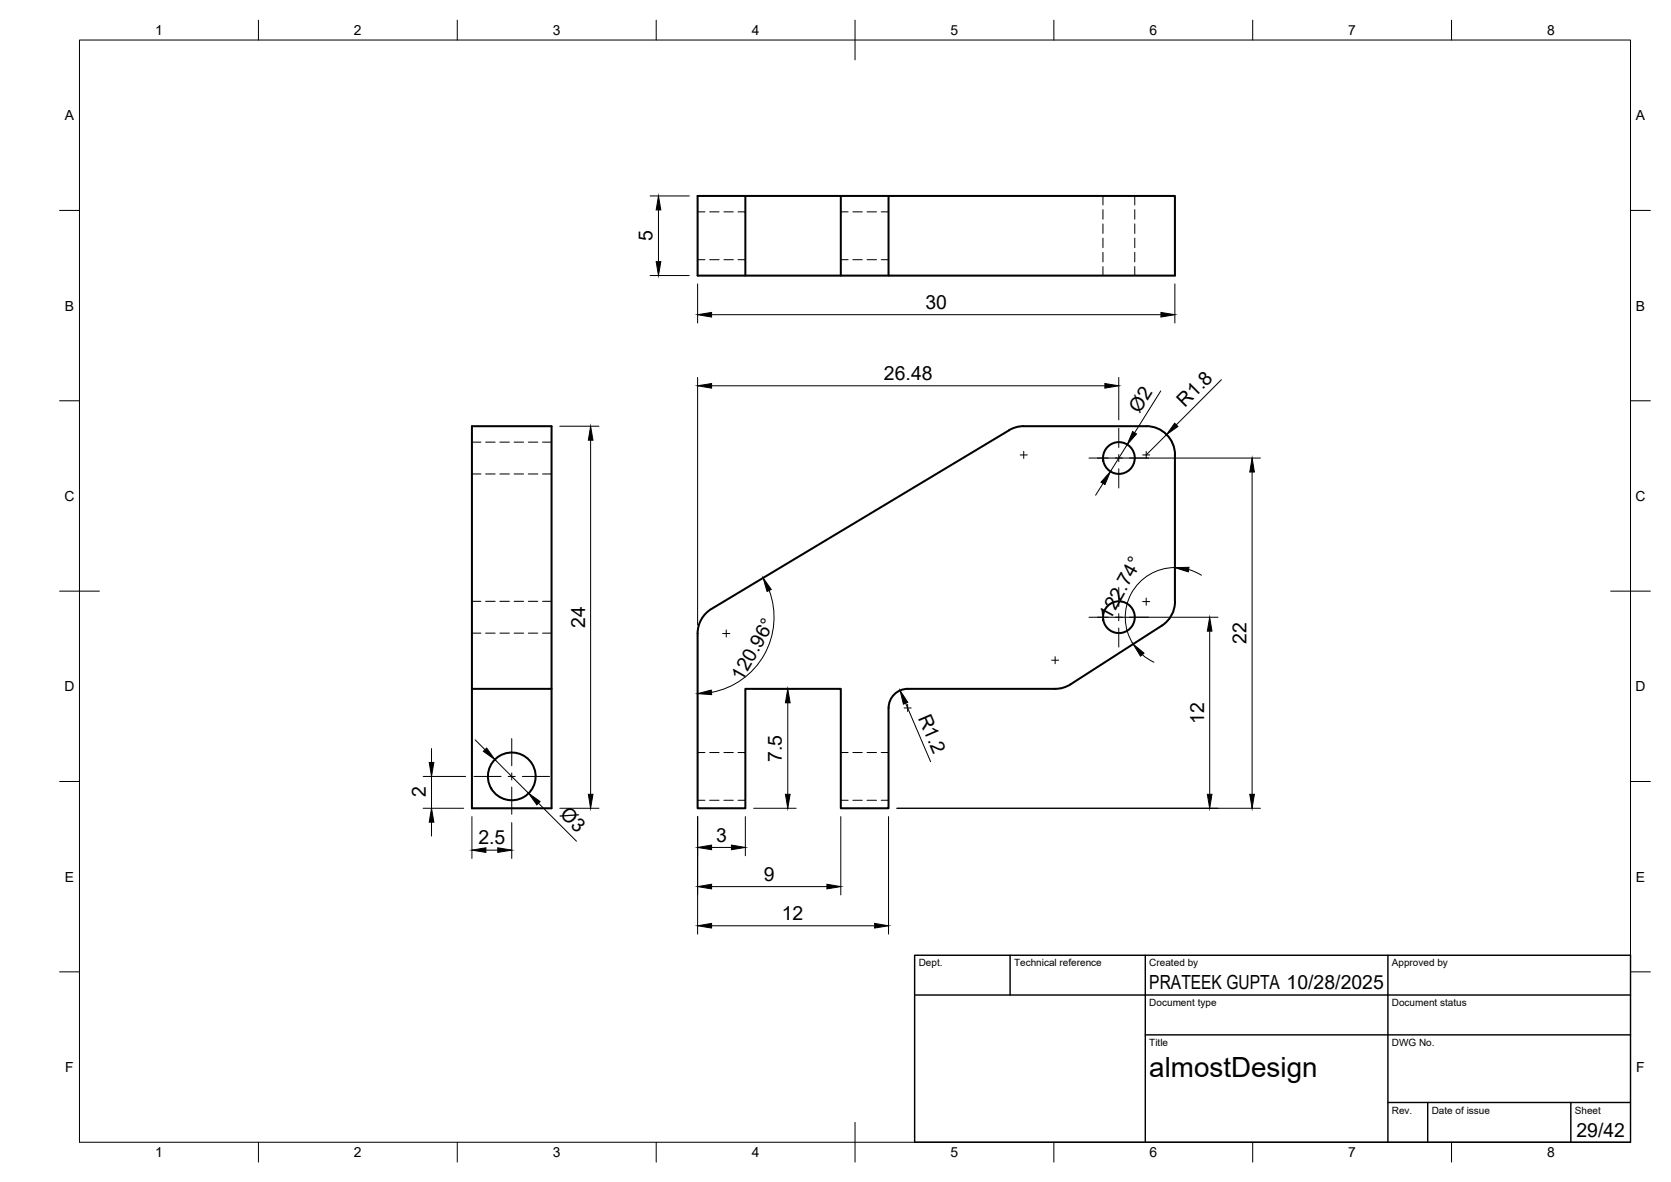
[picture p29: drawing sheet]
<svg xmlns="http://www.w3.org/2000/svg" width="420mm" height="297mm" viewBox="0 0 420 297" stroke-linecap="round" stroke-linejoin="round" font-family="sans-serif">
<defs><g id="words">
<text font-size="7" x="289" y="270.6">almostDesign</text>
<g font-size="4.9">
<text x="164.1" y="60.6" transform="rotate(-90 164.1 60.6)">5</text>
<text x="232.7" y="77.6">30</text>
<text x="222.3" y="95.5">26.48</text>
<text x="286.5" y="103.9" transform="rotate(-58 286.5 103.9)">Ø2</text>
<text x="297.9" y="102.5" transform="rotate(-45 297.9 102.5)">R1.8</text>
<text x="279.1" y="156" transform="rotate(-61 279.1 156)">122.74°</text>
<text x="147.1" y="157.8" transform="rotate(-90 147.1 157.8)">24</text>
<text x="313.4" y="161.8" transform="rotate(-90 313.4 161.8)">22</text>
<text x="186.6" y="171.3" transform="rotate(-60 186.6 171.3)">120.96°</text>
<text x="230.8" y="180.3" transform="rotate(67 230.8 180.3)">R1.2</text>
<text x="302.8" y="182" transform="rotate(-90 302.8 182)">12</text>
<text x="196.6" y="191.5" transform="rotate(-90 196.6 191.5)">7.5</text>
<text x="107.1" y="200.4" transform="rotate(-90 107.1 200.4)">2</text>
<text x="140.6" y="204.9" transform="rotate(45 140.6 204.9)">Ø3</text>
<text x="120.3" y="212.2">2.5</text>
<text x="180.1" y="211.5">3</text>
<text x="192.1" y="221.3">9</text>
<text x="196.6" y="231.3">12</text>
<text x="289" y="248.5">PRATEEK GUPTA 10/28/2025</text>
<text x="396.4" y="285.7">29/42</text>
</g>
<g font-size="3.5">
<text x="39" y="8.8">1</text>
<text x="89" y="8.8">2</text>
<text x="139" y="8.8">3</text>
<text x="189" y="8.8">4</text>
<text x="239" y="8.8">5</text>
<text x="289" y="8.8">6</text>
<text x="339" y="8.8">7</text>
<text x="389" y="8.8">8</text>
<text x="16.3" y="30.2">A</text>
<text x="411.3" y="30.2">A</text>
<text x="16.3" y="78">B</text>
<text x="411.3" y="78">B</text>
<text x="16.2" y="125.9">C</text>
<text x="411.2" y="125.9">C</text>
<text x="16.2" y="173.7">D</text>
<text x="411.2" y="173.7">D</text>
<text x="16.3" y="221.6">E</text>
<text x="411.3" y="221.6">E</text>
<text x="16.4" y="269.4">F</text>
<text x="411.4" y="269.4">F</text>
<text x="39" y="290.8">1</text>
<text x="89" y="290.8">2</text>
<text x="139" y="290.8">3</text>
<text x="189" y="290.8">4</text>
<text x="239" y="290.8">5</text>
<text x="289" y="290.8">6</text>
<text x="339" y="290.8">7</text>
<text x="389" y="290.8">8</text>
</g>
<g font-size="2.5">
<text x="231" y="242.9">Dept.</text>
<text x="255" y="242.9">Technical reference</text>
<text x="289" y="242.9">Created by</text>
<text x="350" y="242.9">Approved by</text>
<text x="289" y="252.8">Document type</text>
<text x="350" y="252.8">Document status</text>
<text x="289" y="262.9">Title</text>
<text x="350" y="262.9">DWG No.</text>
<text x="350" y="279.9">Rev.</text>
<text x="360" y="279.9">Date of issue</text>
<text x="396" y="279.9">Sheet</text>
</g>
</g></defs>
<!-- layer: Visible -->
<g fill="none" stroke="#000" stroke-width=".51">
<path d="M175.4 49.2h120v20.1h-120zM187.4 49.2v20.1M211.4 49.2v20.1M223.4 49.2v20.1M118.7 107.1h20v96h-20zM175.4 159.2v43.9h12v-30h24v30h12v-25.2a4.8 4.8 0 0 1 4.8-4.8h37.1l1.8-.2 2.1-.9M175.4 159.2a7.2 7.2 0 0 1 3.5-6.2l76-45.4 2.5-.5h30.8a7.2 7.2 0 0 1 7.2 7.2v36.9a7.1 7.1 0 0 1-3.3 6l-22.9 14.8M118.7 173.1h20"/>
<circle cx="281.3" cy="115.1" r="4"/>
<circle cx="281.3" cy="155.1" r="4"/>
<circle cx="128.7" cy="195.1" r="6"/>
</g>
<!-- layer: Hidden -->
<g fill="none" stroke="#000" stroke-width=".25">
<path d="M175.4 53.2h1.8M178.4 53.2h2.4M182 53.2h2.4M185.6 53.2h1.8M211.4 53.2h1.9M214.4 53.2h2.4M218 53.2h2.4M221.6 53.2h1.8M277.3 49.2v2.3M277.3 52.7v2.4M277.3 56.3v2.4M277.3 59.8v2.4"/>
<path d="M285.3 49.2v2.3M285.3 52.7v2.4M285.3 56.3v2.4M285.3 59.8v2.4M175.4 65.3h1.8M178.4 65.3h2.4M182 65.3h2.4M185.6 65.3h1.8M211.4 65.3h1.9M214.4 65.3h2.4M218 65.3h2.4M221.6 65.3h1.8"/>
<path d="M277.3 63.4v2.4M277.3 67v2.3M285.3 63.4v2.4M285.3 67v2.3M118.7 119.1h2.2M118.7 111.1h2.2M122.1 119.1h2.4M122.1 111.1h2.4M125.7 119.1h2.4M125.7 111.1h2.4M129.3 119.1h2.4M129.3 111.1h2.4"/>
<path d="M132.8 119.1h2.4M132.8 111.1h2.4M136.4 119.1h2.3M136.4 111.1h2.3M118.7 159.1h2.2M118.7 151.1h2.2M122.1 159.1h2.4M122.1 151.1h2.4M125.7 159.1h2.4M125.7 151.1h2.4M129.3 159.1h2.4M129.3 151.1h2.4"/>
<path d="M132.8 159.1h2.4M132.8 151.1h2.4M136.4 159.1h2.3M136.4 151.1h2.3M175.4 189.1h1.8M178.4 189.1h2.4M182 189.1h2.4M185.6 189.1h1.8M211.4 189.1h1.9M214.4 189.1h2.4M218 189.1h2.4M221.6 189.1h1.8"/>
<path d="M175.4 201.1h1.8M178.4 201.1h2.4M182 201.1h2.4M185.6 201.1h1.8M211.4 201.1h1.9M214.4 201.1h2.4M218 201.1h2.4M221.6 201.1h1.8"/>
</g>
<!-- layer: BORDER -->
<g fill="none" stroke="#000" stroke-width=".25">
<path d="M20 10.1h390v276.9h-390zM65 5.1v5M115 5.1v5M165 5.1v5M215 5.1v10M265 5.1v5M315 5.1v5M365 5.1v5M15 52.9h5M410 52.9h5M15 100.7h5M410 100.7h5"/>
<path d="M15 148.6h10M405 148.6h10M15 196.4h5M410 196.4h5M15 244.2h5M410 244.2h5M65 287v5M115 287v5M165 287v5M215 282.1v9.9M265 287v5M315 287v5"/>
<path d="M365 287v5"/>
</g>
<!-- layer: TITLEBLOCK -->
<path d="M230 240.1h180v46.9h-180zM230 250h180M254 240.1v9.9M288 240.1v46.9M349 240.1v46.9M288 260.1h122M349 277.1h61M359 277.1v9.9M395 277.1v9.9" fill="none" stroke="#000" stroke-width=".36"/>
<!-- layer: Smart Centers -->
<g fill="none" stroke="#000" stroke-width=".25">
<path d="M256.5 114.3h1.8M257.4 113.4v1.8M273.8 115.1h4.8M280.4 115.1h1.8M281.3 107.6v4.8M281.3 114.2v1.8M281.3 117.8v4.8M284 115.1h4.8M287.3 114.3h1.8M288.2 113.4v1.8M181.7 159.2h1.8M182.6 158.3v1.8"/>
<path d="M273.8 155.1h4.8M280.4 155.1h1.8M281.3 147.6v4.8M281.3 154.2v1.8M281.3 157.8v4.8M284 155.1h4.8M287.3 151.2h1.8M288.2 150.3v1.8M227.3 177.9h1.8M228.2 177v1.8M264.4 165.9h1.8M265.3 165v1.8"/>
<path d="M119.2 195.1h6.8M127.8 195.1h1.8M128.7 185.6v6.8M128.7 194.2v1.8M128.7 197.8v6.8M131.3 195.1h6.9"/>
</g>
<!-- layer: FD_Dimensions -->
<g fill="none" stroke="#000" stroke-width=".25">
<path d="M163.5 49.2h9.8M165.6 52.8v13M163.5 69.2h9.8M175.4 71.3v9.9M178.9 79.1h113M295.4 71.3v9.9M175.4 94.9v62.2M178.9 97h98.9M281.3 94.9v10.6M291.9 98.2l-6.6 10.6M307.1 95.4l-11.3 11.4M140.8 107.1h9.8"/>
<path d="M148.5 110.6v89M275.9 115.1h41M283.4 111.7l-4.2 6.8M291.6 108a7.2 7.2 0 0 1 3.5 4.2M293.3 109.2l-5.1 5.1M314.8 118.6v81M277.3 121.5l-1.8 2.9M193.4 148.4a19.2 19.2 0 0 1-14.5 25.6M275.9 155.1h30.4M295.4 142.6a12.5 12.5 0 0 0-10.5 19.3M298.9 143.1l3.2 1.5M304.2 158.6v41"/>
<path d="M189.5 173.1h10.7M198.1 176.6v23M227.7 176.7l6.3 14.7M287.2 164.5l2.9 1.9M106.4 195.1h10.7M108.5 188.1v3.5M108.5 195.1v8M119.5 185.9l2.4 2.5M124.4 190.9l8.5 8.5M106.4 203.1h10.2M108.5 206.6v3.5M118.7 205.2v10.5"/>
<path d="M122.2 213.6h3M128.7 206.7v9M135.4 201.8l9.5 9.6M140.8 203.1h9.8M175.4 205.2v29.5M178.9 213h5M187.4 205.2v9.9M189.5 203.1h10.7M211.4 205.2v19.7M223.4 205.2v29.5M225.5 203.1h91.4M178.9 232.6h41"/>
<path d="M178.9 222.8h29"/>
</g>
<g fill="#000" stroke="#000" stroke-width=".25">
<path d="M165.6 49.2l.6 3.6h-1.2zM165 65.8h1.2l-.6 3.4zM175.4 79.1l3.5-.6v1.2zM291.9 78.5l3.5 .6-3.5 .6zM175.4 97l3.5-.6v1.1zM277.8 96.4l3.5 .6-3.5 .5zM148.5 107.1l.6 3.5h-1.2zM284.8 108.4l1 .7-2.4 2.6zM295.4 106.3l.8 .9-2.9 2zM314.8 115.1l.6 3.5h-1.2zM279.2 118.5l-1.4 3.3-1-.6zM191.9 145.2l2 2.9-1 .5z"/>
<path d="M295.4 142.6h3.6l-.2 1.1zM304.2 155.1l.5 3.5h-1.1zM175.4 174.3l3.4-.9 .1 1.2zM198.1 173.1l.6 3.5h-1.2zM226.3 173.5l1.9 3-1 .5zM284.9 161.9l2.8 2.2-.9 .8zM107.9 191.6h1.2l-.6 3.5zM121.5 188.8l.9-.8 2 2.9zM147.9 199.6h1.2l-.6 3.5zM197.5 199.6h1.2l-.6 3.5zM303.6 199.6h1.1l-.5 3.5zM314.2 199.6h1.2l-.6 3.5z"/>
<path d="M108.5 203.1l.6 3.5h-1.2zM118.7 213.6l3.5-.6v1.2zM125.2 213l3.5 .6-3.5 .6zM132.9 199.4l2.9 2-.8 .9zM175.4 213l3.5-.6v1.1zM183.9 212.4l3.5 .6-3.5 .5zM175.4 232.6l3.5-.5v1.1zM175.4 222.8l3.5-.6v1.2zM207.9 222.2l3.5 .6-3.5 .6zM219.9 232.1l3.5 .5-3.5 .6z"/>
</g>
<use href="#words"/>
</svg>
